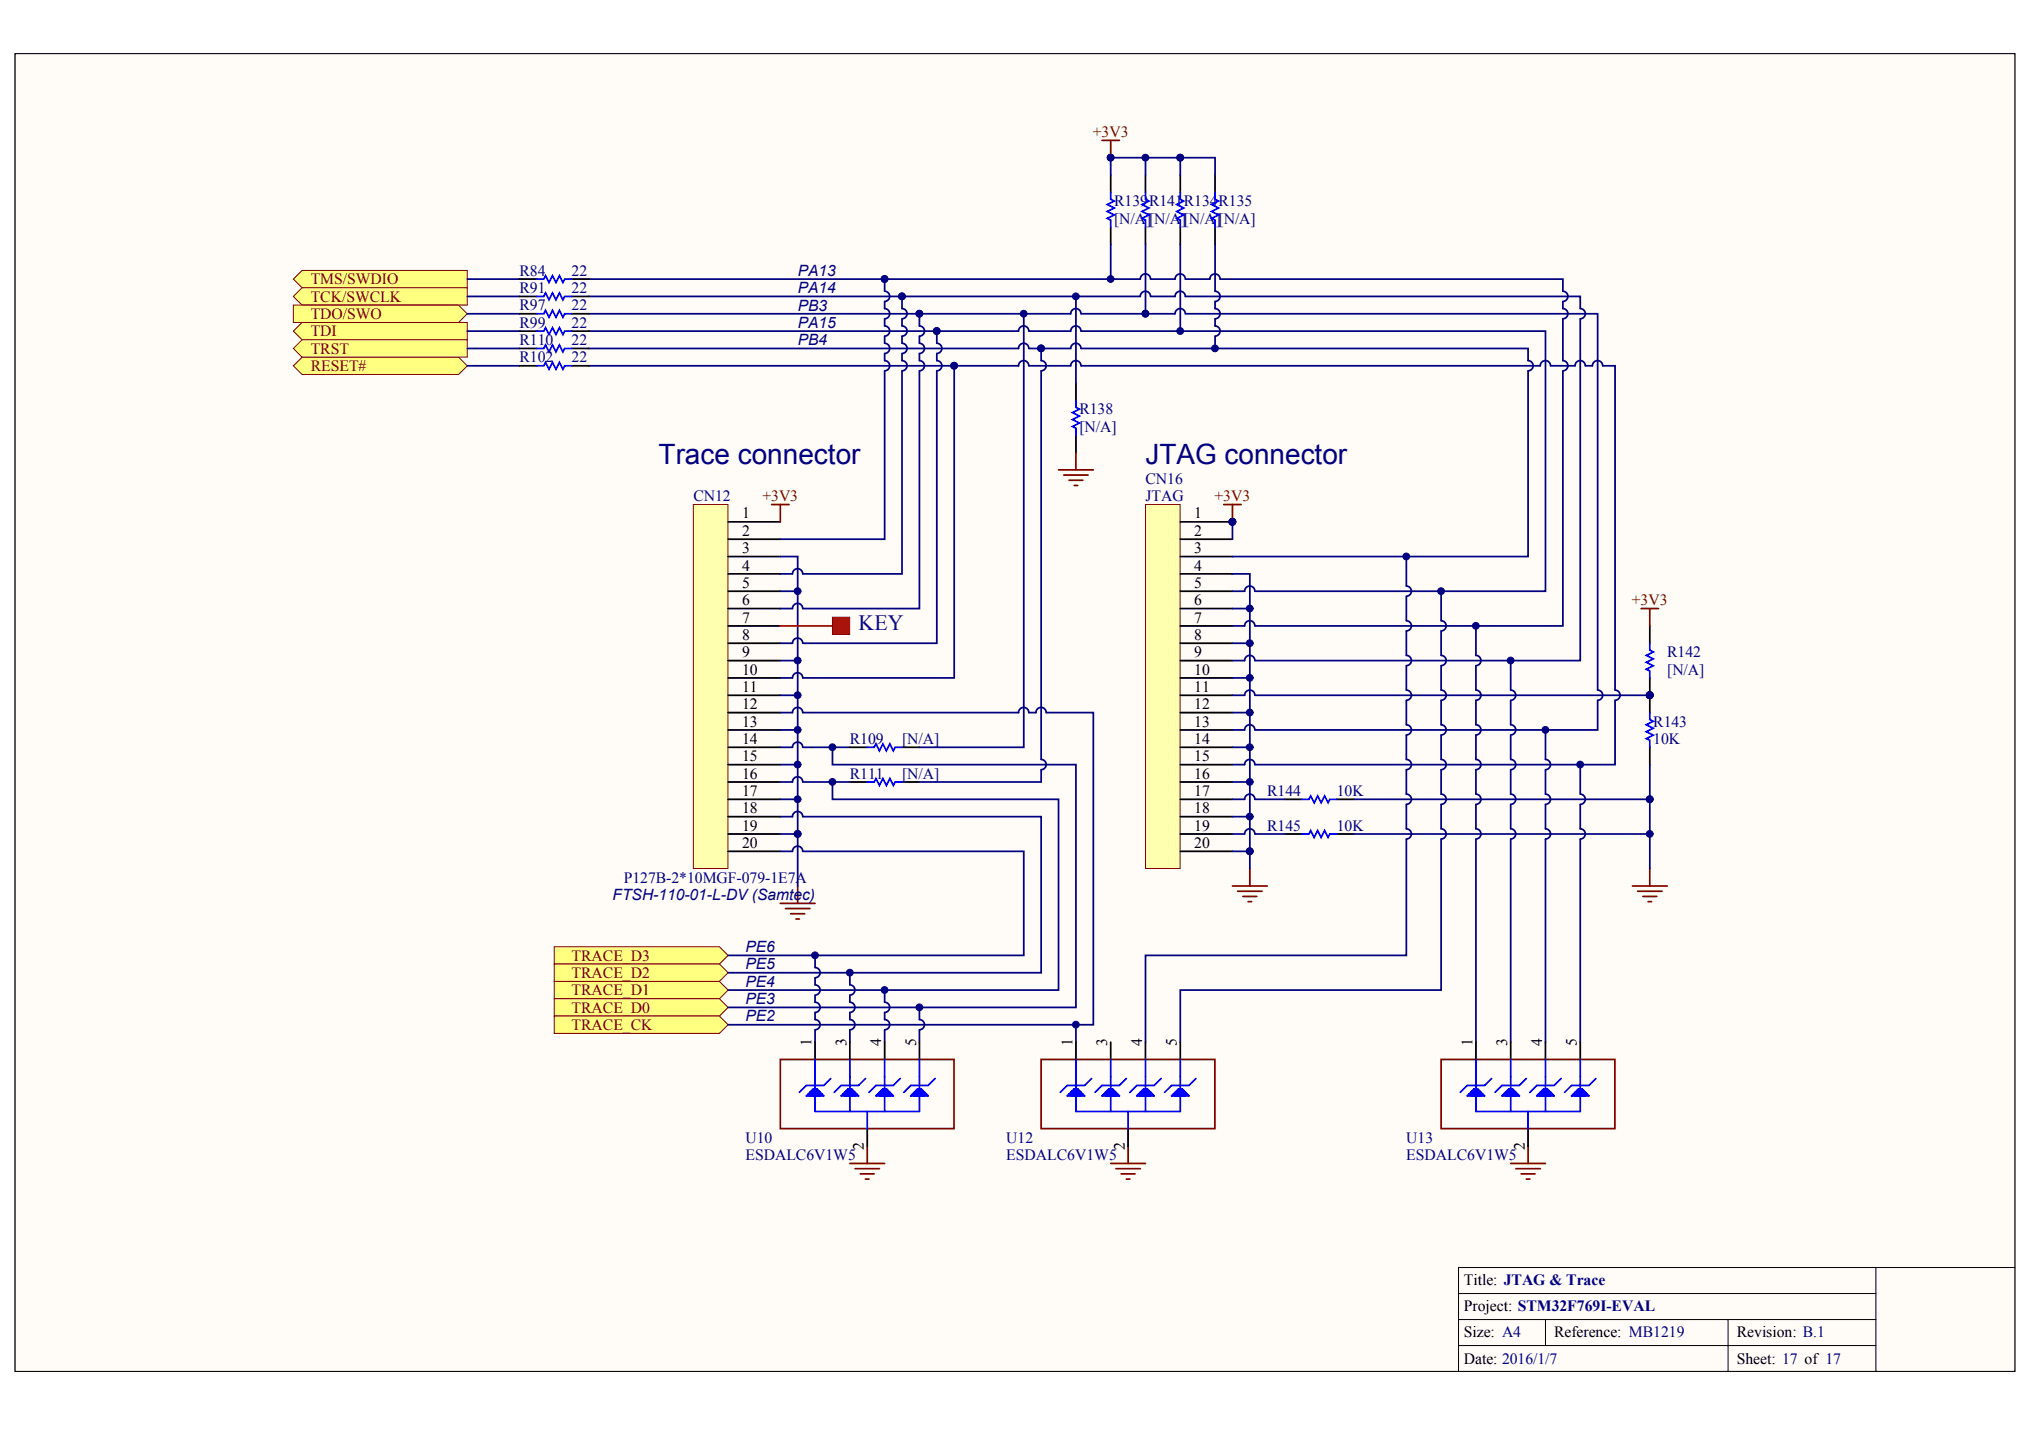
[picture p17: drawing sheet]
<svg xmlns="http://www.w3.org/2000/svg" width="287mm" height="202mm" viewBox="0 0 287 202" stroke-linecap="round" stroke-linejoin="round" font-family="sans-serif">
<defs><g id="words">
<g font-size="3.9" fill="#000080">
<text x="92.9" y="65.5">Trace connector</text>
<text x="161.6" y="65.5">JTAG connector</text>
</g>
<text font-size="3.1" fill="#0c0087" x="121.1" y="88.8">KEY</text>
<g font-size="2.2" fill="#800000">
<text x="154.2" y="19.3">+3V3</text>
<text x="43.8" y="40.1">TMS/SWDIO</text>
<text x="43.8" y="47.5">TDI</text>
<text x="43.8" y="42.6">TCK/SWCLK</text>
<text x="43.8" y="45">TDO/SWO</text>
<text x="43.8" y="52.3">RESET#</text>
<text x="43.8" y="49.9">TRST</text>
<text x="107.6" y="70.7">+3V3</text>
<text x="171.3" y="70.7">+3V3</text>
<text x="230.2" y="85.4">+3V3</text>
<text x="80.6" y="135.5">TRACE_D3</text>
<text x="80.6" y="138">TRACE_D2</text>
<text x="80.6" y="140.4">TRACE_D1</text>
<text x="80.6" y="142.9">TRACE_D0</text>
<text x="80.6" y="145.3">TRACE_CK</text>
</g>
<g font-size="2.2" fill="#000080">
<text x="157.2" y="29.1">R139R141R134R135</text>
<text x="157.2" y="31.6">[N/A][N/A][N/A][N/A]</text>
<text x="73.3" y="38.9">R84</text>
<text x="73.3" y="41.3">R91</text>
<text x="80.6" y="38.9">22</text>
<text x="80.6" y="41.3">22</text>
<text x="112.5" y="38.9">PA13</text>
<text x="112.5" y="41.4">PA14</text>
<text x="73.3" y="43.8">R97</text>
<text x="73.3" y="46.2">R99</text>
<text x="80.6" y="43.8">22</text>
<text x="80.6" y="46.2">22</text>
<text x="112.5" y="43.8">PB3</text>
<text x="112.5" y="46.2">PA15</text>
<text x="73.3" y="48.7">R110</text>
<text x="73.3" y="51.1">R102</text>
<text x="80.6" y="48.7">22</text>
<text x="80.6" y="51.1">22</text>
<text x="112.5" y="48.7">PB4</text>
<text x="152.3" y="58.5">R138</text>
<text x="152.3" y="60.9">[N/A]</text>
<text x="97.8" y="70.7">CN12</text>
<text x="161.6" y="68.2">CN16</text>
<text x="161.6" y="70.7">JTAG</text>
<text x="235.2" y="92.7">R142</text>
<text x="235.2" y="95.2">[N/A]</text>
<text x="119.9" y="104.9">R109</text>
<text x="127.3" y="104.9">[N/A]</text>
<text x="233.2" y="102.5">R143</text>
<text x="233.2" y="104.9">10K</text>
<text x="119.9" y="109.8">R111</text>
<text x="127.3" y="109.8">[N/A]</text>
<text x="178.8" y="112.3">R144</text>
<text x="188.6" y="112.3">10K</text>
<text x="178.8" y="117.2">R145</text>
<text x="188.6" y="117.2">10K</text>
<text x="88" y="124.5">P127B-2*10MGF-079-1E7A</text>
<text x="86.4" y="127">FTSH-110-01-L-DV (Samtec)</text>
<text x="105.2" y="134.3">PE6</text>
<text x="105.2" y="136.8">PE5</text>
<text x="105.2" y="139.2">PE4</text>
<text x="105.2" y="141.6">PE3</text>
<text x="105.2" y="144.1">PE2</text>
<text x="105.2" y="161.2">U10</text>
<text x="142" y="161.2">U12</text>
<text x="198.4" y="161.2">U13</text>
<text x="105.2" y="163.6">ESDALC6V1W5</text>
<text x="142" y="163.6">ESDALC6V1W5</text>
<text x="198.4" y="163.6">ESDALC6V1W5</text>
</g>
<g font-size="2.2">
<text x="104.7" y="73.1">1</text>
<text x="104.7" y="75.6">2</text>
<text x="168.5" y="73.1">1</text>
<text x="168.5" y="75.6">2</text>
<text x="104.7" y="78">3</text>
<text x="104.7" y="80.5">4</text>
<text x="104.7" y="82.9">5</text>
<text x="168.5" y="78">3</text>
<text x="168.5" y="80.5">4</text>
<text x="168.5" y="82.9">5</text>
<text x="104.7" y="85.4">6</text>
<text x="104.7" y="87.8">7</text>
<text x="168.5" y="85.4">6</text>
<text x="168.5" y="87.8">7</text>
<text x="104.7" y="90.3">8</text>
<text x="104.7" y="92.7">9</text>
<text x="104.7" y="95.2">10</text>
<text x="168.5" y="90.3">8</text>
<text x="168.5" y="92.7">9</text>
<text x="168.5" y="95.2">10</text>
<text x="104.7" y="97.6">11</text>
<text x="104.7" y="100">12</text>
<text x="168.5" y="97.6">11</text>
<text x="168.5" y="100">12</text>
<text x="104.7" y="102.5">13</text>
<text x="104.7" y="104.9">14</text>
<text x="104.7" y="107.4">15</text>
<text x="168.5" y="102.5">13</text>
<text x="168.5" y="104.9">14</text>
<text x="168.5" y="107.4">15</text>
<text x="104.7" y="109.8">16</text>
<text x="104.7" y="112.3">17</text>
<text x="168.5" y="109.8">16</text>
<text x="168.5" y="112.3">17</text>
<text x="104.7" y="114.7">18</text>
<text x="104.7" y="117.2">19</text>
<text x="104.7" y="119.6">20</text>
<text x="168.5" y="114.7">18</text>
<text x="168.5" y="117.2">19</text>
<text x="168.5" y="119.6">20</text>
<text x="114.5" y="147.5" transform="rotate(-90 114.5 147.5)">1</text>
<text x="119.4" y="147.5" transform="rotate(-90 119.4 147.5)">3</text>
<text x="124.3" y="147.5" transform="rotate(-90 124.3 147.5)">4</text>
<text x="129.2" y="147.5" transform="rotate(-90 129.2 147.5)">5</text>
<text x="151.3" y="147.5" transform="rotate(-90 151.3 147.5)">1</text>
<text x="156.2" y="147.5" transform="rotate(-90 156.2 147.5)">3</text>
<text x="161.1" y="147.5" transform="rotate(-90 161.1 147.5)">4</text>
<text x="166" y="147.5" transform="rotate(-90 166 147.5)">5</text>
<text x="207.7" y="147.5" transform="rotate(-90 207.7 147.5)">1</text>
<text x="212.6" y="147.5" transform="rotate(-90 212.6 147.5)">3</text>
<text x="217.6" y="147.5" transform="rotate(-90 217.6 147.5)">4</text>
<text x="222.5" y="147.5" transform="rotate(-90 222.5 147.5)">5</text>
<text x="121.9" y="162.3" transform="rotate(-90 121.9 162.3)">2</text>
<text x="158.7" y="162.3" transform="rotate(-90 158.7 162.3)">2</text>
<text x="215.1" y="162.3" transform="rotate(-90 215.1 162.3)">2</text>
<text x="206.5" y="181.3">Title: JTAG &amp; Trace</text>
<text x="206.5" y="184.9">Project: STM32F769I-EVAL</text>
<text x="206.5" y="188.6">Size: A4</text>
<text x="219.2" y="188.6">Reference: MB1219</text>
<text x="245" y="188.6">Revision: B.1</text>
<text x="206.5" y="192.4">Date: 2016/1/7</text>
<text x="245" y="192.4">Sheet: 17 of 17</text>
</g>
</g></defs>
<path d="M2.1 7.6h282.1v185.9h-282.1z" fill="#fffcf8" stroke="#000" stroke-width=".14"/>
<path d="M264.6 178.8v14.7M284.3 178.8h-78.5v14.7M205.8 182.5h58.8M205.8 186.1h58.8M205.8 189.8h58.8M218 186.1v3.7M243.8 186.1v7.4" fill="none" stroke="#000" stroke-width=".14"/>
<path d="M97.8 71.2h4.9v51.3h-4.9z" fill="#ffffb0" stroke="#800000" stroke-width=".14"/>
<g fill="none" stroke="#000" stroke-width=".25">
<path d="M156.7 24.7v2.4M156.7 32v2.5M161.6 24.7v2.4M161.6 32v2.5M166.5 24.7v2.4M166.5 32v2.5M151.8 54v2.5M102.7 73.6h7.4M102.7 76.1h7.4M102.7 78.5h7.4M151.8 61.4v2.4M102.7 81h7.4"/>
<path d="M102.7 83.4h7.4M102.7 85.8h7.4M102.7 88.3h7.4M102.7 90.7h7.4M102.7 93.2h7.4M102.7 95.6h7.4M102.7 98.1h7.4M232.8 88.3v2.4M232.8 95.6v2.5M102.7 100.5h7.4M102.7 103h7.4M102.7 105.4h7.4"/>
<path d="M102.7 107.9h7.4M102.7 110.3h7.4M102.7 112.8h7.4M102.7 115.2h7.4M102.7 117.6h7.4M102.7 120.1h7.4"/>
</g>
<path d="M161.6 22.2v2.5M110.1 78.5h2.4v39.1h-2.4M110.1 98.1h2.4M110.1 93.2h2.4M110.1 83.4h2.4M110.1 112.8h2.4M110.1 107.9h2.4M110.1 103h2.4M112.5 117.6v7.4M113.2 105.4a.72 .72 0 0 0-.7-.7 .72 .72 0 0 0-.7 .7h-1.7M113.3 105.4h6.6" fill="none" stroke="#000080" stroke-width=".25"/>
<g fill="#000080" stroke="#000080" stroke-width=".14">
<circle cx="112.5" cy="117.6" r=".48"/>
<circle cx="112.5" cy="112.7" r=".48"/>
<circle cx="112.5" cy="107.8" r=".48"/>
<circle cx="112.5" cy="103" r=".48"/>
<circle cx="112.5" cy="98.1" r=".48"/>
<circle cx="112.5" cy="93.2" r=".48"/>
<circle cx="112.5" cy="83.4" r=".48"/>
<circle cx="232.7" cy="98.1" r=".48"/>
<circle cx="161.6" cy="22.2" r=".48"/>
</g>
<path d="M110.1 127.4h4.9M110.8 128.2h3.5M111.6 128.9h1.9M112.3 129.6h.5M112.5 125v2.4" fill="none" stroke="#800000" stroke-width=".25"/>
<path d="M156.7 27.1v1l.5 .3-1 .5 1 .4-1 .5 1 .5-1 .5 .5 .3v.9M161.6 27.1v1l.5 .3-1 .5 1 .4-1 .5 1 .5-1 .5 .5 .3v.9M166.5 27.1v1l.5 .3-1 .5 1 .4-1 .5 1 .5-1 .5 .5 .3v.9M151.8 56.5v1l.5 .2-1 .5 1 .5-1 .5 1 .5-1 .5 .5 .2v1M232.8 90.7v1l.4 .3-.9 .5 .9 .4-.9 .5 .9 .5-.9 .5 .5 .3v.9" fill="none" stroke="#00f" stroke-width=".25"/>
<path d="M161.6 71.2h4.9v51.3h-4.9z" fill="#ffffb0" stroke="#800000" stroke-width=".14"/>
<g fill="none" stroke="#000" stroke-width=".25">
<path d="M166.5 73.6h7.4M166.5 76.1h7.4M166.5 78.5h7.4M166.5 81h7.4M166.5 83.4h7.4M166.5 85.8h7.4M166.5 88.3h7.4M166.5 90.7h7.4M166.5 93.2h7.4M166.5 95.6h7.4M166.5 98.1h7.4M232.8 98.1v2.4"/>
<path d="M119.9 105.4h2.4M119.9 110.3h2.4M127.3 105.4h2.4M127.3 110.3h2.4M166.5 100.5h7.4M166.5 103h7.4M166.5 105.4h7.4M166.5 107.9h7.4M166.5 110.3h7.4M166.5 112.8h7.4M166.5 115.2h7.4M166.5 117.6h7.4"/>
<path d="M181.2 112.8h2.5M181.2 117.6h2.5M188.6 112.8h2.4M188.6 117.6h2.4M232.8 105.4v2.5M166.5 120.1h7.4"/>
</g>
<g fill="#000080" stroke="#000080" stroke-width=".14">
<circle cx="173.9" cy="73.6" r=".48"/>
<circle cx="176.3" cy="120.1" r=".48"/>
<circle cx="176.3" cy="115.2" r=".48"/>
<circle cx="176.3" cy="110.3" r=".48"/>
<circle cx="176.3" cy="105.4" r=".48"/>
<circle cx="176.3" cy="100.5" r=".48"/>
<circle cx="176.3" cy="95.6" r=".48"/>
<circle cx="176.3" cy="85.8" r=".48"/>
<circle cx="176.3" cy="90.7" r=".48"/>
<circle cx="232.7" cy="98.1" r=".48"/>
<circle cx="232.7" cy="112.7" r=".48"/>
</g>
<g fill="none" stroke="#000080" stroke-width=".25">
<path d="M173.9 73.6v2.5M173.9 81h2.4v39.1h-2.4M173.9 98.1h1.7a.72 .72 0 0 1 .7-.8 .72 .72 0 0 1 .7 .8h55.8M173.9 95.6h2.4M173.9 85.8h2.4M173.9 90.7h2.4M113.2 110.3a.72 .72 0 0 0-.7-.7 .72 .72 0 0 0-.7 .7h-1.7M113.3 110.3h6.6M173.9 112.8h1.7a.72 .72 0 0 1 .7-.8 .72 .72 0 0 1 .7 .8h4.2M173.9 117.6h1.7a.72 .72 0 0 1 .7-.7 .72 .72 0 0 1 .7 .7h4.2M173.9 115.2h2.4M173.9 110.3h2.4"/>
<path d="M173.9 105.4h2.4M173.9 100.5h2.4M232.8 107.9v4.9M176.3 120.1v2.4"/>
</g>
<path d="M173.9 125h4.9M174.6 125.7h3.4M175.3 126.5h2M176.1 127.2h.5M176.3 122.5v2.5M230.3 125h4.9M231 125.7h3.5M231.8 126.5h1.9M232.5 127.2h.5M232.8 122.5v2.5" fill="none" stroke="#800000" stroke-width=".25"/>
<path d="M122.3 105.4h1l.3-.5 .5 1 .5-1 .4 1 .5-1 .5 1 .3-.5h1M122.3 110.3h1l.3-.5 .5 1 .5-1 .4 1 .5-1 .5 1 .3-.5h1M183.7 112.8h1l.2-.5 .5 .9 .5-.9 .5 .9 .5-.9 .5 .9 .2-.4h1M183.7 117.6h1l.2-.4 .5 .9 .5-.9 .5 .9 .5-.9 .5 .9 .2-.5h1M232.8 100.5v1l.4 .2-.9 .5 .9 .5-.9 .5 .9 .5-.9 .5 .5 .2v1" fill="none" stroke="#00f" stroke-width=".25"/>
<g fill="#ffff80" stroke="#800000" stroke-width=".14">
<path d="M41.4 46.7l1.2-1.2h23.3v2.4h-23.3z" fill-rule="evenodd"/>
<path d="M41.4 51.6l1.2-1.2h22.1l1.2 1.2-1.2 1.2h-22.1z" fill-rule="evenodd"/>
<path d="M78.2 133.5h23.3l1.2 1.3-1.2 1.2h-23.3z" fill-rule="evenodd"/>
<path d="M78.2 136h23.3l1.2 1.2-1.2 1.2h-23.3z" fill-rule="evenodd"/>
<path d="M78.2 138.4h23.3l1.2 1.3-1.2 1.2h-23.3z" fill-rule="evenodd"/>
<path d="M78.2 140.9h23.3l1.2 1.2-1.2 1.2h-23.3z" fill-rule="evenodd"/>
<path d="M78.2 143.3h23.3l1.2 1.3-1.2 1.2h-23.3z" fill-rule="evenodd"/>
<path d="M41.4 49.2l1.2-1.3h23.3v2.5h-23.3z" fill-rule="evenodd"/>
<path d="M41.4 39.4l1.2-1.3h23.3v2.5h-23.3z" fill-rule="evenodd"/>
<path d="M41.4 41.8l1.2-1.2h23.3v2.4h-23.3z" fill-rule="evenodd"/>
<path d="M41.4 43h23.3l1.2 1.3-1.2 1.2h-23.3z" fill-rule="evenodd"/>
</g>
<g fill="none" stroke="#000080" stroke-width=".25">
<path d="M156.7 34.5v4.9M161.6 34.5v9.8h-9.1M166.5 34.5v12.2M144.4 44.3v61.1h-14.7M145.1 46.7a.72 .72 0 0 0-.7-.7 .72 .72 0 0 0-.7 .7h-11.5M151.8 41.8v12.2M152.5 44.3a.72 .72 0 0 0-.7-.8 .72 .72 0 0 0-.7 .8h-21.4M152.5 46.7a.72 .72 0 0 0-.7-.7 .72 .72 0 0 0-.7 .7h-5.9M152.5 46.7h65.5v36.7h-40.9a.74 .74 0 0 0-.8-.7 .74 .74 0 0 0-.7 .7h-1.7M162.3 41.8a.72 .72 0 0 0-.7-.7 .72 .72 0 0 0-.7 .7h-33.6M167.2 44.3a.72 .72 0 0 0-.7-.8 .72 .72 0 0 0-.7 .8h-4.2M167.2 41.8a.72 .72 0 0 0-.7-.7 .72 .72 0 0 0-.7 .7h-3.5"/>
<path d="M167.2 44.3h58.2v53a.72 .72 0 0 1 .7 .8 .72 .72 0 0 1-.7 .7M167.2 41.8h55.7v1.7a.72 .72 0 0 1 .7 .8 .72 .72 0 0 1-.7 .7M222.9 45v48.2h-45.8a.74 .74 0 0 0-.8-.8 .74 .74 0 0 0-.7 .8h-1.7M225.4 98.8v4.2h-48.3a.74 .74 0 0 0-.8-.8 .74 .74 0 0 0-.7 .8h-1.7M113.2 115.2a.72 .72 0 0 0-.7-.7 .72 .72 0 0 0-.7 .7h-1.7M113.3 115.2h33.6v22h-44.2M117.4 105.4v2.5h34.4v34.2h-49.1"/>
</g>
<g fill="#000080" stroke="#000080" stroke-width=".14">
<circle cx="117.4" cy="105.4" r=".48"/>
<circle cx="151.8" cy="41.8" r=".48"/>
<circle cx="156.7" cy="39.4" r=".48"/>
<circle cx="144.4" cy="44.3" r=".48"/>
<circle cx="161.6" cy="44.3" r=".48"/>
<circle cx="129.7" cy="44.3" r=".48"/>
<circle cx="166.5" cy="46.7" r=".48"/>
<circle cx="132.2" cy="46.7" r=".48"/>
<circle cx="127.2" cy="41.8" r=".48"/>
</g>
<path d="M149.3 66.3h4.9M150.1 67h3.4M150.8 67.7h2M151.5 68.5h.5M151.8 63.8v2.5" fill="none" stroke="#800000" stroke-width=".25"/>
<path d="M110.1 88.3h7.3" fill="none" stroke="#f00" stroke-width=".25"/>
<path d="M117.4 87.1h2.5v2.4h-2.5z" fill="#f00" stroke="#800000" stroke-width=".14"/>
<g fill="none" stroke="#000080" stroke-width=".25">
<path d="M65.9 39.4h7.4M83.1 39.4h41.7v1.7a.73 .73 0 0 1 .7 .7 .73 .73 0 0 1-.7 .8v.9a.72 .72 0 0 1 .7 .8 .72 .72 0 0 1-.7 .7M156.7 24.7v-2.5h9.8v2.5M162.3 39.4a.72 .72 0 0 0-.7-.8 .72 .72 0 0 0-.7 .8h-36.1M166.5 22.2h4.9v2.5M167.2 39.4a.72 .72 0 0 0-.7-.8 .72 .72 0 0 0-.7 .8h-3.5M171.4 34.5v6.6a.72 .72 0 0 1 .7 .7 .72 .72 0 0 1-.7 .7v1a.72 .72 0 0 1 .7 .8 .72 .72 0 0 1-.7 .7M172.1 39.4a.72 .72 0 0 0-.7-.8 .72 .72 0 0 0-.7 .8h-3.5M172.2 39.4h48.3v1.7a.72 .72 0 0 1 .7 .7 .72 .72 0 0 1-.7 .7v1a.72 .72 0 0 1 .7 .8 .72 .72 0 0 1-.7 .7M65.9 51.6h7.4M65.9 49.2h7.4M65.9 46.7h7.4"/>
<path d="M65.9 41.8h7.4M65.9 44.3h7.4M83.1 51.6h51.5v44h-21.3M83.1 46.7h49.1v1.7a.72 .72 0 0 1 .7 .7 .72 .72 0 0 1-.7 .8M83.1 44.3h46.6v1.7a.72 .72 0 0 1 .7 .7 .72 .72 0 0 1-.7 .7M83.1 41.8h44.2v1.7a.72 .72 0 0 1 .7 .8 .72 .72 0 0 1-.7 .7M124.8 52.3v23.8h-14.7M124.8 49.9v1a.72 .72 0 0 1 .7 .7 .72 .72 0 0 1-.7 .7M124.8 47.4v1a.72 .72 0 0 1 .7 .7 .72 .72 0 0 1-.7 .8M124.8 45v1a.72 .72 0 0 1 .7 .7 .72 .72 0 0 1-.7 .7M127.3 52.3v28.7h-14M127.3 49.9v1a.72 .72 0 0 1 .7 .7 .72 .72 0 0 1-.7 .7"/>
<path d="M127.3 47.4v1a.72 .72 0 0 1 .7 .7 .72 .72 0 0 1-.7 .8M127.3 45v1a.72 .72 0 0 1 .7 .7 .72 .72 0 0 1-.7 .7M129.7 52.3v33.5h-16.4M129.7 49.9v1a.72 .72 0 0 1 .7 .7 .72 .72 0 0 1-.7 .7M129.7 47.4v1a.72 .72 0 0 1 .7 .7 .72 .72 0 0 1-.7 .8M132.2 52.3v38.4h-18.9M132.2 49.9v1a.72 .72 0 0 1 .7 .7 .72 .72 0 0 1-.7 .7M145.1 51.6a.72 .72 0 0 0-.7-.7 .72 .72 0 0 0-.7 .7h-9.1M145.1 49.2a.72 .72 0 0 0-.7-.8 .72 .72 0 0 0-.7 .8h-60.6M145.2 49.2h1.7v1.7a.72 .72 0 0 1 .7 .7 .72 .72 0 0 1-.7 .7M146.9 52.3v54.8a.72 .72 0 0 1 .7 .7 .72 .72 0 0 1-.7 .8M152.5 51.6a.72 .72 0 0 0-.7-.7 .72 .72 0 0 0-.7 .7h-5.9"/>
<path d="M152.5 49.2a.72 .72 0 0 0-.7-.8 .72 .72 0 0 0-.7 .8h-4.2M152.5 49.2h63.1v1.7a.72 .72 0 0 1 .7 .7 .72 .72 0 0 1-.7 .7M171.4 45v1a.72 .72 0 0 1 .7 .7 .72 .72 0 0 1-.7 .7M171.4 47.4v1.8M215.6 52.3v26.2h-41.7M218.7 51.6a.72 .72 0 0 0-.7-.7 .72 .72 0 0 0-.7 .7h-64.8M220.5 45v5.9a.72 .72 0 0 1 .7 .7 .72 .72 0 0 1-.7 .7M220.5 52.3v36h-43.4a.74 .74 0 0 0-.8-.7 .74 .74 0 0 0-.7 .7h-1.7M223.6 51.6a.72 .72 0 0 0-.7-.7 .72 .72 0 0 0-.7 .7h-3.4M223.7 51.6h1a.72 .72 0 0 1 .7-.7 .72 .72 0 0 1 .7 .7h1.7v45.7a.72 .72 0 0 1 .8 .8 .72 .72 0 0 1-.8 .7M198.4 78.5v4.2a.72 .72 0 0 1 .7 .7 .72 .72 0 0 1-.7 .7v3.5a.72 .72 0 0 1 .7 .7 .72 .72 0 0 1-.7 .7v3.5a.72 .72 0 0 1 .7 .7 .72 .72 0 0 1-.7 .7M113.2 95.6a.72 .72 0 0 0-.7-.7 .72 .72 0 0 0-.7 .7h-1.7"/>
<path d="M113.2 90.7a.72 .72 0 0 0-.7-.7 .72 .72 0 0 0-.7 .7h-1.7M113.2 85.8a.72 .72 0 0 0-.7-.7 .72 .72 0 0 0-.7 .7h-1.7M113.2 81a.72 .72 0 0 0-.7-.8 .72 .72 0 0 0-.7 .8h-1.7M198.4 93.9v3.4a.72 .72 0 0 1 .7 .8 .72 .72 0 0 1-.7 .7M198.4 98.8v3.4a.72 .72 0 0 1 .7 .8 .72 .72 0 0 1-.7 .7v3.4a.72 .72 0 0 1 .7 .7 .72 .72 0 0 1-.7 .8M203.3 83.4v4.2a.72 .72 0 0 1 .7 .7 .72 .72 0 0 1-.7 .7v3.5a.72 .72 0 0 1 .7 .7 .72 .72 0 0 1-.7 .7M203.3 93.9v3.4a.72 .72 0 0 1 .7 .8 .72 .72 0 0 1-.7 .7M203.3 98.8v3.4a.72 .72 0 0 1 .7 .8 .72 .72 0 0 1-.7 .7v3.4a.72 .72 0 0 1 .7 .7 .72 .72 0 0 1-.7 .8M208.2 98.8v3.4a.73 .73 0 0 1 .7 .8 .73 .73 0 0 1-.7 .7v3.4a.72 .72 0 0 1 .7 .7 .72 .72 0 0 1-.7 .8M208.2 93.9v3.4a.72 .72 0 0 1 .7 .8 .72 .72 0 0 1-.7 .7M208.2 88.3v4.2a.72 .72 0 0 1 .7 .7 .72 .72 0 0 1-.7 .7M213.1 98.8v3.4a.73 .73 0 0 1 .7 .8 .73 .73 0 0 1-.7 .7v3.4a.72 .72 0 0 1 .7 .7 .72 .72 0 0 1-.7 .8"/>
<path d="M213.1 93.2v4.1a.72 .72 0 0 1 .7 .8 .72 .72 0 0 1-.7 .7M227.8 98.8v9.1h-50.7a.74 .74 0 0 0-.8-.8 .74 .74 0 0 0-.7 .8h-1.7M113.2 100.5a.72 .72 0 0 0-.7-.7 .72 .72 0 0 0-.7 .7h-1.7M117.4 110.3v2.5h31.9v26.9h-46.6M145.1 100.5a.72 .72 0 0 0-.7-.7 .72 .72 0 0 0-.7 .7h-30.4M145.2 100.5h.9a.72 .72 0 0 1 .8-.7 .72 .72 0 0 1 .7 .7h6.6v44.1h-51.5M146.9 108.6v1.7h-17.2M191 112.8h41.8v9.7M191 117.6h41.8M198.4 108.6v3.4a.72 .72 0 0 1 .7 .7 .72 .72 0 0 1-.7 .8M198.4 113.5v3.4a.72 .72 0 0 1 .7 .7 .72 .72 0 0 1-.7 .8v16.4h-36.8v12.2M203.3 108.6v3.4a.72 .72 0 0 1 .7 .7 .72 .72 0 0 1-.7 .8"/>
<path d="M203.3 113.5v3.4a.72 .72 0 0 1 .7 .7 .72 .72 0 0 1-.7 .8v21.3h-36.8v7.3M208.2 113.5v3.4a.72 .72 0 0 1 .7 .7 .72 .72 0 0 1-.7 .8v28.6M208.2 108.6v3.4a.72 .72 0 0 1 .7 .7 .72 .72 0 0 1-.7 .8M213.1 113.5v3.4a.72 .72 0 0 1 .7 .7 .72 .72 0 0 1-.7 .8v28.6M213.1 108.6v3.4a.72 .72 0 0 1 .7 .7 .72 .72 0 0 1-.7 .8M218 113.5v3.4a.72 .72 0 0 1 .7 .7 .72 .72 0 0 1-.7 .8v28.6M218 108.6v3.4a.72 .72 0 0 1 .7 .7 .72 .72 0 0 1-.7 .8M218 103v4.1a.72 .72 0 0 1 .7 .7 .72 .72 0 0 1-.7 .8M222.9 113.5v3.4a.72 .72 0 0 1 .7 .7 .72 .72 0 0 1-.7 .8v28.6M222.9 107.9v4.1a.72 .72 0 0 1 .7 .7 .72 .72 0 0 1-.7 .8M113.2 120.1a.72 .72 0 0 0-.7-.7 .72 .72 0 0 0-.7 .7h-1.7M113.3 120.1h31.1v14.7h-41.7"/>
<path d="M115 134.8v1.7a.72 .72 0 0 1 .7 .7 .72 .72 0 0 1-.7 .7v1a.72 .72 0 0 1 .7 .7 .72 .72 0 0 1-.7 .8M119.9 137.2v1.7a.72 .72 0 0 1 .7 .7 .72 .72 0 0 1-.7 .8M124.8 139.7v1.7a.72 .72 0 0 1 .7 .7 .72 .72 0 0 1-.7 .7M115 140.4v1a.72 .72 0 0 1 .7 .7 .72 .72 0 0 1-.7 .7M115 142.8v1a.72 .72 0 0 1 .7 .7 .72 .72 0 0 1-.7 .8v1.7M119.9 140.4v1a.72 .72 0 0 1 .7 .7 .72 .72 0 0 1-.7 .7M119.9 142.8v1a.72 .72 0 0 1 .7 .7 .72 .72 0 0 1-.7 .8v1.7M124.8 142.8v1a.72 .72 0 0 1 .7 .7 .72 .72 0 0 1-.7 .8v1.7M129.7 142.1v1.7a.72 .72 0 0 1 .7 .7 .72 .72 0 0 1-.7 .8v1.7M151.8 144.6v2.4"/>
</g>
<g fill="#000080" stroke="#000080" stroke-width=".14">
<circle cx="134.6" cy="51.6" r=".48"/>
<circle cx="146.9" cy="49.1" r=".48"/>
<circle cx="166.5" cy="22.2" r=".48"/>
<circle cx="156.7" cy="22.2" r=".48"/>
<circle cx="132.2" cy="46.7" r=".48"/>
<circle cx="129.7" cy="44.3" r=".48"/>
<circle cx="127.2" cy="41.8" r=".48"/>
<circle cx="124.8" cy="39.4" r=".48"/>
<circle cx="171.4" cy="49.1" r=".48"/>
<circle cx="173.9" cy="73.6" r=".48"/>
<circle cx="117.4" cy="110.3" r=".48"/>
<circle cx="115" cy="134.8" r=".48"/>
<circle cx="119.9" cy="137.2" r=".48"/>
<circle cx="124.8" cy="139.6" r=".48"/>
<circle cx="129.7" cy="142.1" r=".48"/>
<circle cx="151.8" cy="144.5" r=".48"/>
<circle cx="232.7" cy="117.6" r=".48"/>
<circle cx="232.7" cy="112.7" r=".48"/>
<circle cx="222.9" cy="107.8" r=".48"/>
<circle cx="218" cy="103" r=".48"/>
<circle cx="213.1" cy="93.2" r=".48"/>
<circle cx="208.2" cy="88.3" r=".48"/>
<circle cx="203.3" cy="83.4" r=".48"/>
<circle cx="198.4" cy="78.5" r=".48"/>
</g>
<g fill="none" stroke="#000" stroke-width=".25">
<path d="M73.3 39.4h2.4M80.6 39.4h2.5M171.4 24.7v2.4M171.4 32v2.5M73.3 41.8h2.4M73.3 44.3h2.4M73.3 46.7h2.4M73.3 49.2h2.4M73.3 51.6h2.4M80.6 41.8h2.5M80.6 44.3h2.5M80.6 46.7h2.5"/>
<path d="M80.6 49.2h2.5M80.6 51.6h2.5M115 147v2.4M119.9 147v2.4M122.3 159.2v2.5M124.8 147v2.4M129.7 147v2.4M151.8 147v2.4M156.7 147v2.4M159.1 159.2v2.5M161.6 147v2.4M166.5 147v2.4"/>
<path d="M208.2 147v2.4M213.1 147v2.4M215.6 159.2v2.5M218 147v2.4M222.9 147v2.4"/>
</g>
<g fill="none" stroke="#00f" stroke-width=".25">
<path d="M75.7 39.4h1l.3-.5 .5 1 .4-1 .5 1 .5-1 .5 1 .3-.5h.9M171.4 27.1v1l.5 .3-1 .5 1 .4-1 .5 1 .5-1 .5 .5 .3v.9M75.7 41.8h1l.3-.5 .5 1 .4-1 .5 1 .5-1 .5 1 .3-.5h.9M75.7 44.3h1l.3-.5 .5 1 .4-1 .5 1 .5-1 .5 1 .3-.5h.9M75.7 46.7h1l.3-.5 .5 1 .4-1 .5 1 .5-1 .5 1 .3-.5h.9M75.7 49.2h1l.3-.5 .5 .9 .4-.9 .5 .9 .5-.9 .5 .9 .3-.4h.9M75.7 51.6h1l.3-.5 .5 1 .4-1 .5 1 .5-1 .5 1 .3-.5h.9M114 154.3h2M114.3 154.6v-.5h1.4v.5M114.5 154.6v-.8h1v.8M114.7 153.6l-.9 1h2.4l-1-1M114.7 153.6h.5"/>
<path d="M114.7 153.6v1M115 149.4v7.4h14.7v-7.4M115.2 153.6v1M117.2 152.1l-1 1h-2.4l-1 1M118.9 154.3h2M119.2 154.6v-.5h1.4v.5M119.4 154.6v-.8h1v.8M119.7 153.6h.4M119.7 153.6l-1 1h2.4l-1-1M119.7 153.6v1M119.9 149.4v7.4M120.1 153.6v1"/>
<path d="M122.1 152.1l-1 1h-2.4l-1 1M122.3 156.8v2.4M123.8 154.3h2M124.1 154.6v-.5h1.4v.5M124.3 154.6v-.8h1v.8M124.6 153.6h.4M124.6 153.6l-1 1h2.4l-1-1M124.6 153.6v1M124.8 149.4v7.4M125 153.6v1M127 152.1l-1 1h-2.4l-1 1M128.7 154.3h2"/>
<path d="M129 154.6v-.5h1.4v.5M129.2 154.6v-.8h1v.8M129.5 153.6h.5M129.5 153.6l-1 1h2.4l-.9-1M129.5 153.6v1M130 153.6v1M131.9 152.1l-1 1h-2.4l-1 1M150.8 154.3h2M151.1 154.6v-.5h1.4v.5M151.3 154.6v-.8h1v.8M151.5 153.6h.5M151.5 153.6l-.9 1h2.4l-1-1"/>
<path d="M151.5 153.6v1M151.8 149.4v7.4h14.7v-7.4M152 153.6v1M154 152.1l-1 1h-2.4l-1 1M155.7 154.3h2M156 154.6v-.5h1.4v.5M156.2 154.6v-.8h1v.8M156.5 153.6h.4M156.5 153.6l-1 1h2.4l-1-1M156.5 153.6v1M156.7 149.4v7.4M156.9 153.6v1"/>
<path d="M158.9 152.1l-1 1h-2.4l-1 1M159.1 156.8v2.4M160.6 154.3h2M160.9 154.6v-.5h1.4v.5M161.1 154.6v-.8h1v.8M161.4 153.6h.4M161.4 153.6l-1 1h2.4l-1-1M161.4 153.6v1M161.6 149.4v7.4M161.8 153.6v1M163.8 152.1l-1 1h-2.4l-1 1M165.5 154.3h2"/>
<path d="M165.8 154.6v-.5h1.4v.5M166 154.6v-.8h1v.8M166.3 153.6h.5M166.3 153.6l-1 1h2.4l-.9-1M166.3 153.6v1M166.8 153.6v1M168.7 152.1l-1 1h-2.4l-1 1M207.2 154.3h2M207.5 154.6v-.5h1.5v.5M207.7 154.6v-.8h1v.8M208 153.6h.5M208 153.6l-1 1h2.4l-.9-1"/>
<path d="M208 153.6v1M208.2 149.4v7.4h14.7v-7.4M208.5 153.6v1M210.4 152.1l-1 1h-2.4l-1 1M212.1 154.3h2M212.4 154.6v-.5h1.5v.5M212.6 154.6v-.8h1v.8M212.9 153.6h.5M212.9 153.6l-1 1h2.5l-1-1M212.9 153.6v1M213.1 149.4v7.4M213.4 153.6v1"/>
<path d="M215.3 152.1l-.9 1h-2.5l-1 1M215.6 156.8v2.4M217 154.3h2M217.3 154.6v-.5h1.5v.5M217.5 154.6v-.8h1v.8M217.8 153.6h.5M217.8 153.6l-1 1h2.5l-1-1M217.8 153.6v1M218 149.4v7.4M218.3 153.6v1M220.2 152.1l-.9 1h-2.5l-1 1M222 154.3h1.9"/>
<path d="M222.2 154.6v-.5h1.5v.5M222.4 154.6v-.8h1v.8M222.7 153.6h.5M222.7 153.6l-1 1h2.5l-1-1M222.7 153.6v1M223.2 153.6v1M225.1 152.1l-.9 1h-2.5l-1 1"/>
</g>
<g fill="none" stroke="#800000" stroke-width=".25">
<path d="M155.5 19.8h2.4M156.7 19.8v2.4M108.9 71.2h2.4M110.1 71.2v2.4M172.6 71.2h2.5M173.9 71.2v2.4M231.5 85.8h2.5M232.8 85.8v2.5M110.1 149.4h24.5v9.8h-24.5zM146.9 149.4h24.5v9.8h-24.5zM203.3 149.4h24.5v9.8h-24.5zM119.9 164.1h4.9"/>
<path d="M120.6 164.9h3.5M121.4 165.6h1.9M122.1 166.3h.5M122.3 161.7v2.4M156.7 164.1h4.9M157.4 164.9h3.5M158.2 165.6h1.9M158.9 166.3h.5M159.1 161.7v2.4M213.1 164.1h4.9M213.9 164.9h3.4M214.6 165.6h2"/>
<path d="M215.3 166.3h.5M215.6 161.7v2.4"/>
</g>
<use href="#words"/>
</svg>
